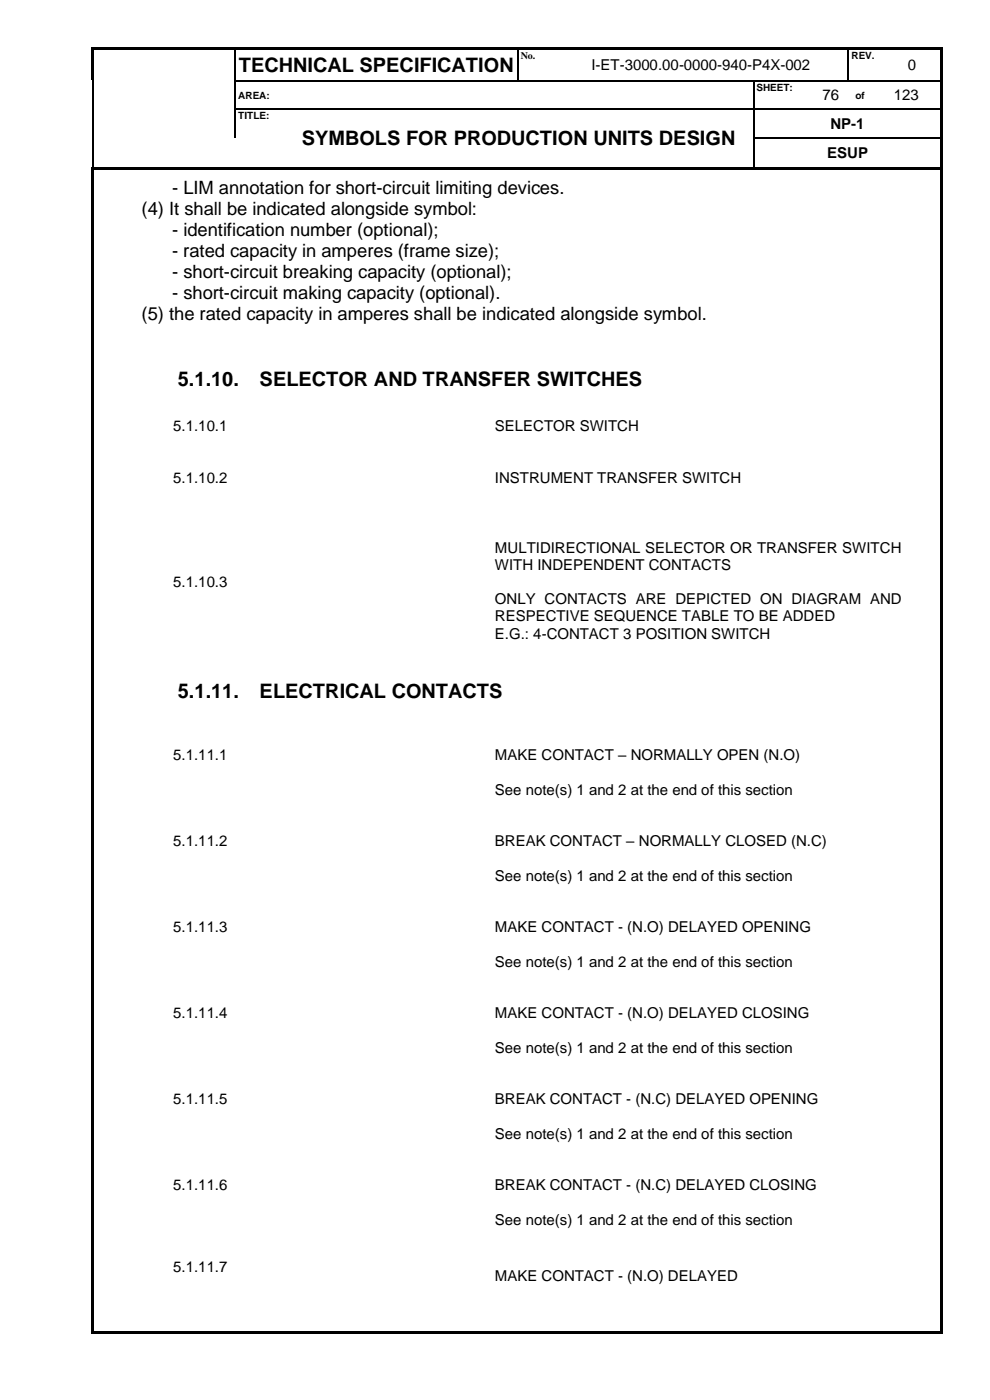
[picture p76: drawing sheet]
<svg xmlns="http://www.w3.org/2000/svg" width="210mm" height="297mm" viewBox="0 0 210 297" stroke-linecap="round" stroke-linejoin="round" font-family="sans-serif">
<defs><g id="words">
<g font-size="4.2">
<text x="50.6" y="15.3">TECHNICAL SPECIFICATION</text>
<text x="64" y="30.9">SYMBOLS FOR PRODUCTION UNITS DESIGN</text>
<text x="37.7" y="81.8">5.1.10.</text>
<text x="55.1" y="81.8">SELECTOR AND TRANSFER SWITCHES</text>
<text x="37.7" y="148">5.1.11.</text>
<text x="55.1" y="148">ELECTRICAL CONTACTS</text>
</g>
<g font-size="3.9">
<text x="36.5" y="41.2">- LIM annotation for short-circuit limiting devices.</text>
<text x="30" y="45.6">(4) It shall be indicated alongside symbol:</text>
<text x="36.5" y="50.1">- identification number (optional);</text>
<text x="36.5" y="54.5">- rated capacity in amperes (frame size);</text>
<text x="36.5" y="59">- short-circuit breaking capacity (optional);</text>
<text x="36.5" y="63.5">- short-circuit making capacity (optional).</text>
<text x="30" y="67.9">(5) the rated capacity in amperes shall be indicated alongside symbol.</text>
</g>
<g font-size="3.2">
<text x="125.5" y="14.9">I-ET-3000.00-0000-940-P4X-002</text>
<text x="192.6" y="14.9">0</text>
<text x="174.5" y="21.3">76</text>
<text x="189.6" y="21.3">123</text>
<text x="176.2" y="27.3">NP-1</text>
<text x="175.5" y="33.6">ESUP</text>
<text x="36.8" y="91.5">5.1.10.1</text>
<text x="105" y="91.5">SELECTOR SWITCH</text>
<text x="36.8" y="102.5">5.1.10.2</text>
<text x="105" y="102.5">INSTRUMENT TRANSFER SWITCH</text>
<text x="105" y="117.2">MULTIDIRECTIONAL SELECTOR OR TRANSFER SWITCH</text>
<text x="36.8" y="124.5">5.1.10.3</text>
<text x="105" y="120.9">WITH INDEPENDENT CONTACTS</text>
<text x="105" y="128.2">ONLY CONTACTS ARE DEPICTED ON DIAGRAM AND</text>
<text x="105" y="131.8">RESPECTIVE SEQUENCE TABLE TO BE ADDED</text>
<text x="105" y="135.5">E.G.: 4-CONTACT 3 POSITION SWITCH</text>
<text x="36.8" y="161.3">5.1.11.1</text>
<text x="105" y="161.3">MAKE CONTACT – NORMALLY OPEN (N.O)</text>
<text x="105" y="168.6">See note(s) 1 and 2 at the end of this section</text>
<text x="36.8" y="179.6">5.1.11.2</text>
<text x="105" y="179.6">BREAK CONTACT – NORMALLY CLOSED (N.C)</text>
<text x="105" y="186.9">See note(s) 1 and 2 at the end of this section</text>
<text x="36.8" y="197.8">5.1.11.3</text>
<text x="105" y="197.8">MAKE CONTACT - (N.O) DELAYED OPENING</text>
<text x="105" y="205.1">See note(s) 1 and 2 at the end of this section</text>
<text x="36.8" y="216.1">5.1.11.4</text>
<text x="105" y="216.1">MAKE CONTACT - (N.O) DELAYED CLOSING</text>
<text x="105" y="223.4">See note(s) 1 and 2 at the end of this section</text>
<text x="36.8" y="234.4">5.1.11.5</text>
<text x="105" y="234.4">BREAK CONTACT - (N.C) DELAYED OPENING</text>
<text x="105" y="241.6">See note(s) 1 and 2 at the end of this section</text>
<text x="36.8" y="252.6">5.1.11.6</text>
<text x="105" y="252.6">BREAK CONTACT - (N.C) DELAYED CLOSING</text>
<text x="105" y="259.9">See note(s) 1 and 2 at the end of this section</text>
<text x="36.8" y="270">5.1.11.7</text>
<text x="105" y="271.8">MAKE CONTACT - (N.O) DELAYED</text>
</g>
<g font-size="2.1">
<text x="110.5" y="12.5">No.</text>
<text x="180.6" y="12.5">REV.</text>
<text x="50.6" y="20.9">AREA:</text>
<text x="160.5" y="19.3">SHEET:</text>
<text x="181.5" y="20.9">of</text>
<text x="50.6" y="25.2">TITLE:</text>
</g>
</g></defs>
<g fill="#000">
<path d="M19.3 10h.6v.5h-.6z" fill-rule="evenodd"/>
<path d="M19.3 10h.6v.5h-.6z" fill-rule="evenodd"/>
<path d="M19.3 10.5h.6v6.5h-.6z" fill-rule="evenodd"/>
<path d="M19.6 17h.3v.3h-.3z" fill-rule="evenodd"/>
<path d="M19.9 10h29.9v.5h-29.9z" fill-rule="evenodd"/>
<path d="M49.8 10.5h.2z" fill-rule="evenodd"/>
<path d="M49.8 10h.5v.5h-.5z" fill-rule="evenodd"/>
<path d="M49.8 17h.2v.3h-.2z" fill-rule="evenodd"/>
<path d="M50.3 10h59.5v.5h-59.5z" fill-rule="evenodd"/>
<path d="M109.8 10.5h.3z" fill-rule="evenodd"/>
<path d="M109.8 10h.5v.5h-.5z" fill-rule="evenodd"/>
<path d="M109.8 17h.3v.3h-.3z" fill-rule="evenodd"/>
<path d="M110.3 10h7.2v.5h-7.2z" fill-rule="evenodd"/>
<path d="M117.5 10h.5v.5h-.5z" fill-rule="evenodd"/>
<path d="M117.5 17h.2v.3h-.2z" fill-rule="evenodd"/>
<path d="M118 10h61.9v.5h-61.9z" fill-rule="evenodd"/>
<path d="M159.8 17h.3v.3h-.3z" fill-rule="evenodd"/>
<path d="M172.5 17h.3v.3h-.3z" fill-rule="evenodd"/>
<path d="M179.9 10.5h.2z" fill-rule="evenodd"/>
<path d="M179.9 10h.5v.5h-.5z" fill-rule="evenodd"/>
<path d="M179.9 17h.2v.3h-.2z" fill-rule="evenodd"/>
<path d="M180.1 17h.3v.3h-.3z" fill-rule="evenodd"/>
<path d="M180.4 10h7.1v.5h-7.1z" fill-rule="evenodd"/>
<path d="M185 17h.2v.3h-.2z" fill-rule="evenodd"/>
<path d="M187.5 10h.5v.5h-.5z" fill-rule="evenodd"/>
<path d="M187.5 17h.2v.3h-.2z" fill-rule="evenodd"/>
<path d="M188 10h11.6v.5h-11.6z" fill-rule="evenodd"/>
<path d="M199.6 10h.5v.5h-.5z" fill-rule="evenodd"/>
<path d="M199.6 10h.5v.5h-.5z" fill-rule="evenodd"/>
<path d="M199.6 10.5h.5v6.5h-.5z" fill-rule="evenodd"/>
<path d="M199.6 17h.5v.3h-.5z" fill-rule="evenodd"/>
<path d="M19.5 35.4h.5v.6h-.5z" fill-rule="evenodd"/>
<path d="M19.5 35.4h.5v.5h-.5z" fill-rule="evenodd"/>
<path d="M19.6 23h.3v.2h-.3z" fill-rule="evenodd"/>
<path d="M19.6 29.2h.3v.3h-.3z" fill-rule="evenodd"/>
<path d="M20 35.4h.5v.5h-.5z" fill-rule="evenodd"/>
<path d="M20.5 35.4h29.4v.5h-29.4z" fill-rule="evenodd"/>
<path d="M49.8 23h.2v.2h-.2z" fill-rule="evenodd"/>
<path d="M49.9 35.4h.5v.5h-.5z" fill-rule="evenodd"/>
<path d="M50.4 35.4h9.8v.5h-9.8z" fill-rule="evenodd"/>
<path d="M60.2 23h.3v.2h-.3z" fill-rule="evenodd"/>
<path d="M60.2 35.4h.6v.5h-.6z" fill-rule="evenodd"/>
<path d="M60.8 35.4h99v.5h-99z" fill-rule="evenodd"/>
<path d="M159.8 23h.3v.2h-.3z" fill-rule="evenodd"/>
<path d="M159.8 29.2h.3v.3h-.3z" fill-rule="evenodd"/>
<path d="M159.8 35.4h.6v.5h-.6z" fill-rule="evenodd"/>
<path d="M160.4 35.4h39.2v.5h-39.2z" fill-rule="evenodd"/>
<path d="M172.5 23h.3v.2h-.3z" fill-rule="evenodd"/>
<path d="M180 23h.2v.2h-.2z" fill-rule="evenodd"/>
<path d="M185 23h.2v.2h-.2z" fill-rule="evenodd"/>
<path d="M199.6 17.3h.5v5.7h-.5z" fill-rule="evenodd"/>
<path d="M199.6 23h.5v.2h-.5z" fill-rule="evenodd"/>
<path d="M199.6 23.2h.5v6h-.5z" fill-rule="evenodd"/>
<path d="M199.6 29.2h.5v.3h-.5z" fill-rule="evenodd"/>
<path d="M199.6 29.5h.5v5.9h-.5z" fill-rule="evenodd"/>
<path d="M199.6 35.4h.5v.6h-.5z" fill-rule="evenodd"/>
<path d="M19.5 36h.5v246.5h-.5z" fill-rule="evenodd"/>
<path d="M19.5 282.5h.5v.5h-.5z" fill-rule="evenodd"/>
<path d="M19.5 282.5h.5v.5h-.5z" fill-rule="evenodd"/>
<path d="M20 282.5h179.6v.5h-179.6z" fill-rule="evenodd"/>
<path d="M199.6 36h.5v246.5h-.5z" fill-rule="evenodd"/>
<path d="M199.6 282.5h.5v.5h-.5z" fill-rule="evenodd"/>
<path d="M199.6 282.5h.5v.5h-.5z" fill-rule="evenodd"/>
</g>
<g fill="none" stroke="#000" stroke-width=".25">
<path d="M19.7 17.3v5.7M49.9 10.5v6.5M49.9 17.3v5.7M50 17.1h59.8M110 10.5v6.5M110.1 17.1h7.4M117.7 17.1h42.1M160 17.3v5.7M160.1 17.1h12.4M172.8 17.1h7.1M180 10.5v6.5M180.4 17.1h4.6"/>
<path d="M185.2 17.1h2.3M187.7 17.1h11.9M19.7 23.2v6M19.7 29.5v5.9M49.9 23.2v6M50 23.1h10.2M60.5 23.1h99.3M160 23.2v6M160 29.5v5.9M160.1 23.1h12.4M160.1 29.3h39.5M172.8 23.1h7.2"/>
<path d="M180.2 23.1h4.8M185.2 23.1h14.4"/>
</g>
<use href="#words"/>
</svg>
